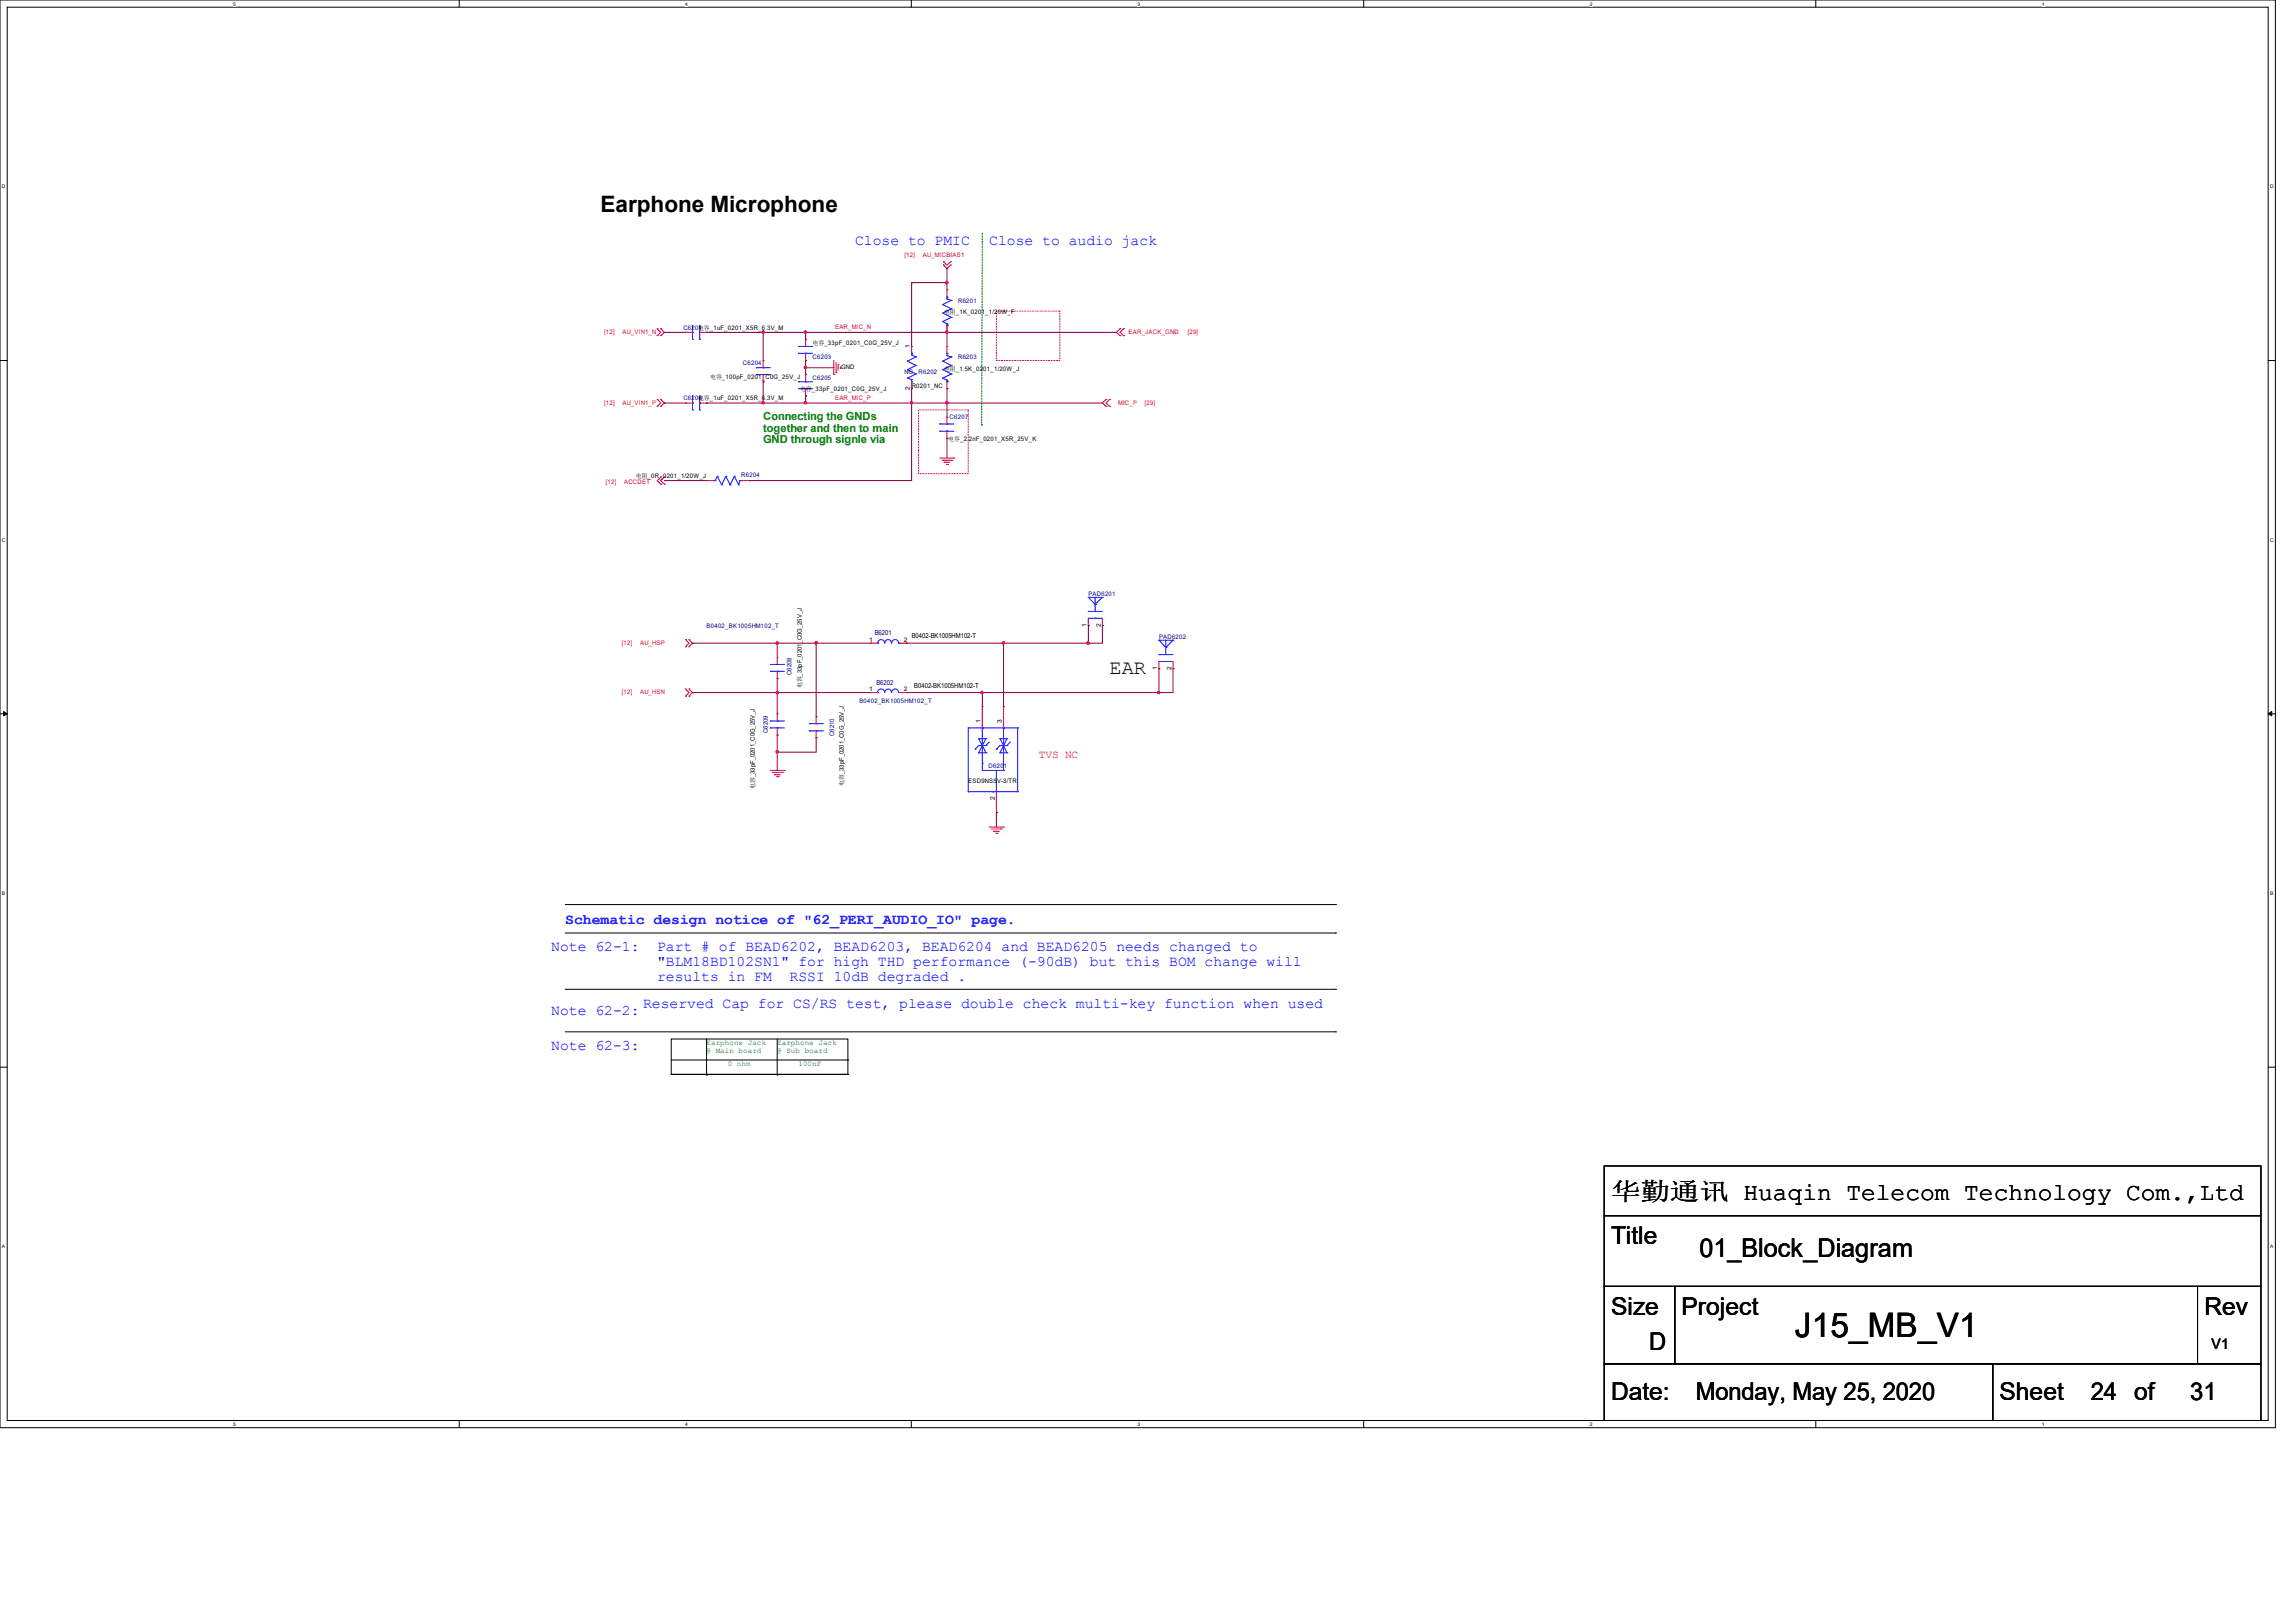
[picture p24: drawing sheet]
<svg xmlns="http://www.w3.org/2000/svg" width="297mm" height="210mm" viewBox="0 0 297 210" stroke-linecap="round" stroke-linejoin="round" font-family="sans-serif">
<defs><g id="words">
<text font-size="4.4" x="232.3" y="173.1">J15_MB_V1</text>
<text font-size="3.3" x="219.9" y="162.6">01_Block_Diagram</text>
<g font-size="3.2">
<text x="208.5" y="155.2">华勤通讯 Huaqin Telecom Technology Com.,Ltd</text>
<text x="208.5" y="161">Title</text>
<text x="208.5" y="170.2">Size</text>
<text x="217.6" y="170.2">Project</text>
<text x="285.3" y="170.2">Rev</text>
<text x="213.4" y="174.8">D</text>
<text x="208.5" y="181.1">Date:</text>
<text x="219.5" y="181.1">Monday, May 25, 2020</text>
<text x="258.8" y="181.1">Sheet</text>
<text x="270.6" y="181.1">24 of</text>
<text x="283.5" y="181.1">31</text>
</g>
<text font-size="2.9" x="77.7" y="27.4">Earphone Microphone</text>
<text font-size="2.6" x="143.6" y="87.2">EAR</text>
<g font-size="1.9" fill="#00f">
<text x="110.7" y="31.7">Close to PMIC</text>
<text x="128" y="31.7">Close to audio jack</text>
<text x="73.2" y="119.6">Schematic design notice of &quot;62_PERI_AUDIO_IO&quot; page.</text>
<text x="71.3" y="123.1">Note 62-1:</text>
<text x="85" y="123.1">Part # of BEAD6202, BEAD6203, BEAD6204 and BEAD6205 needs changed to</text>
<text x="85" y="125">&quot;BLM18BD102SN1&quot; for high THD performance (-90dB) but this BOM change will</text>
<text x="71.3" y="131.4">Note 62-2:</text>
<text x="83.2" y="130.4">Reserved Cap for CS/RS test, please double check multi-key function when used</text>
<text x="85" y="126.9">results in FM</text>
<text x="102.2" y="126.9">RSSI 10dB degraded .</text>
<text x="71.3" y="135.9">Note 62-3:</text>
</g>
<text font-size="1.9" x="286.2" y="174.5">V1</text>
<g font-size="1.4" fill="#008000">
<text x="98.8" y="54.4">Connecting the GNDs</text>
<text x="98.8" y="55.9">together and then to main</text>
<text x="98.8" y="57.4">GND through signle via</text>
</g>
<text font-size="1.4" fill="#f00" x="134.5" y="98.1">TVS NC</text>
<g font-size="1" fill="#008000">
<text x="91.4" y="135.3">Earphone Jack</text>
<text x="91.4" y="136.2">@ Main board</text>
<text x="94.2" y="138">0 ohm</text>
<text x="100.6" y="135.3">Earphone Jack</text>
<text x="100.6" y="136.2">@ Sub board</text>
<text x="103.3" y="138">100nF</text>
</g>
<g font-size=".9" fill="#000080">
<text x="113.2" y="82.2">B6201</text>
<text x="113.4" y="88.6">B6202</text>
</g>
<g font-size=".9">
<text x="118" y="82.6">B0402-BK1005HM102-T</text>
<text x="118.3" y="89">B0402-BK1005HM102-T</text>
</g>
<g font-size=".8" fill="#f00">
<text x="117.1" y="33.3">[12]</text>
<text x="119.4" y="33.3">AU_MICBIAS1</text>
<text x="78.2" y="43.2">[12]</text>
<text x="80.6" y="43.2">AU_VIN1_N</text>
<text x="108.1" y="42.6">EAR_MIC_N</text>
<text x="146.1" y="43.2">EAR_JACK_GND</text>
<text x="153.7" y="43.2">[29]</text>
<text x="78.2" y="52.4">[12]</text>
<text x="80.6" y="52.4">AU_VIN1_P</text>
<text x="108.1" y="51.8">EAR_MIC_P</text>
<text x="144.7" y="52.4">MIC_P</text>
<text x="148.2" y="52.4">[29]</text>
<text x="78.4" y="62.6">[12]</text>
<text x="80.8" y="62.6">ACCDET</text>
<text x="80.5" y="83.4">[12]</text>
<text x="82.9" y="83.4">AU_HSP</text>
<text x="80.5" y="89.8">[12]</text>
<text x="82.9" y="89.8">AU_HSN</text>
</g>
<g font-size=".8">
<text x="122.2" y="40.6">电阻_1K_0201_1/20W_F</text>
<text x="90.3" y="42.7">电容_1uF_0201_X5R_6.3V_M</text>
<text x="105.2" y="44.7">电容_33pF_0201_C0G_25V_J</text>
<text x="108.8" y="47.8">GND</text>
<text x="117.8" y="45.1" transform="rotate(-90 117.8 45.1)">1</text>
<text x="122.2" y="48">电阻_1.5K_0201_1/20W_J</text>
<text x="90.3" y="51.8">电容_1uF_0201_X5R_6.3V_M</text>
<text x="91.9" y="49.1">电容_100pF_0201_C0G_25V_J</text>
<text x="103.5" y="50.6">电容_33pF_0201_C0G_25V_J</text>
<text x="117.8" y="50.5" transform="rotate(-90 117.8 50.5)">2</text>
<text x="118" y="50.2">R0201_NC</text>
<text x="122.7" y="57">电容_2.2nF_0201_X5R_25V_K</text>
<text x="82.3" y="61.8">电阻_0R_0201_1/20W_J</text>
<text x="112.5" y="83">1</text>
<text x="117" y="83">2</text>
<text x="140.6" y="81.1" transform="rotate(-90 140.6 81.1)">1</text>
<text x="142.4" y="81.1" transform="rotate(-90 142.4 81.1)">2</text>
<text x="103.8" y="89.1" transform="rotate(-90 103.8 89.1)">电容_33pF_0201_C0G_25V_J</text>
<text x="112.5" y="89.4">1</text>
<text x="117" y="89.4">2</text>
<text x="149.8" y="86.7" transform="rotate(-90 149.8 86.7)">1</text>
<text x="151.6" y="86.7" transform="rotate(-90 151.6 86.7)">2</text>
<text x="126.9" y="93.6" transform="rotate(-90 126.9 93.6)">1</text>
<text x="129.7" y="93.6" transform="rotate(-90 129.7 93.6)">3</text>
<text x="109.2" y="101.7" transform="rotate(-90 109.2 101.7)">电容_33pF_0201_C0G_25V_J</text>
<text x="125.3" y="101.3">ESD9NS5V-3/TR</text>
<text x="97.7" y="102.1" transform="rotate(-90 97.7 102.1)">电容_33pF_0201_C0G_25V_J</text>
<text x="128.7" y="103.5" transform="rotate(-90 128.7 103.5)">2</text>
</g>
<g font-size=".8" fill="#000080">
<text x="124" y="39.2">R6201</text>
<text x="88.4" y="42.7">C6201</text>
<text x="96.1" y="47.2">C6204</text>
<text x="105.2" y="46.5">C6203</text>
<text x="124" y="46.5">R6203</text>
<text x="88.4" y="51.8">C6206</text>
<text x="105.2" y="49.2">C6205</text>
<text x="117.1" y="48.3">NC</text>
<text x="118.9" y="48.3">R6202</text>
<text x="122.9" y="54.3">C6207</text>
<text x="95.9" y="61.7">R6204</text>
<text x="140.9" y="77.1">PAD6201</text>
<text x="91.4" y="81.2">B0402_BK1005HM102_T</text>
<text x="150" y="82.7">PAD6202</text>
<text x="102.4" y="87.3" transform="rotate(-90 102.4 87.3)">C6208</text>
<text x="99.4" y="94.8" transform="rotate(-90 99.4 94.8)">C6209</text>
<text x="107.9" y="95.2" transform="rotate(-90 107.9 95.2)">C6210</text>
<text x="111.2" y="90.9">B0402_BK1005HM102_T</text>
<text x="127.9" y="99.4">D6201</text>
</g>
<g font-size=".6">
<text x="30.2" y=".7">5</text>
<text x="88.7" y=".7">4</text>
<text x="147.2" y=".7">3</text>
<text x="205.7" y=".7">2</text>
<text x="264.2" y=".7">1</text>
<text x=".3" y="24.4">D</text>
<text x="293.8" y="24.4">D</text>
<text x=".3" y="70.1">C</text>
<text x="293.8" y="70.1">C</text>
<text x=".3" y="115.8">B</text>
<text x="293.8" y="115.8">B</text>
<text x=".3" y="161.5">A</text>
<text x="293.8" y="161.5">A</text>
<text x="30.2" y="184.5">5</text>
<text x="88.7" y="184.5">4</text>
<text x="147.2" y="184.5">3</text>
<text x="205.7" y="184.5">2</text>
<text x="264.2" y="184.5">1</text>
</g>
</g></defs>
<path d="M0 0h294.5v184.7h-294.5zM.9 .9h292.6v182.9h-292.6z" fill="none" stroke="#000" stroke-width=".13"/>
<g fill="#fff">
<path d="M30.2 .1h.3v.7h-.3z"/>
<path d="M30.2 183.9h.3v.8h-.3z"/>
</g>
<path d="M59.4 0v.9M59.4 183.8v.9" fill="none" stroke="#000" stroke-width=".13"/>
<g fill="#fff">
<path d="M88.7 .1h.3v.7h-.3z"/>
<path d="M88.7 183.9h.3v.8h-.3z"/>
</g>
<path d="M117.9 0v.9M117.9 183.8v.9" fill="none" stroke="#000" stroke-width=".13"/>
<g fill="#fff">
<path d="M147.2 .1h.3v.7h-.3z"/>
<path d="M147.2 183.9h.3v.8h-.3z"/>
</g>
<path d="M176.5 0v.9M176.5 183.8v.9" fill="none" stroke="#000" stroke-width=".13"/>
<g fill="#fff">
<path d="M205.7 .1h.4v.7h-.4z"/>
<path d="M205.7 183.9h.4v.8h-.4z"/>
</g>
<path d="M235 0v.9M235 183.8v.9" fill="none" stroke="#000" stroke-width=".13"/>
<g fill="#fff">
<path d="M264.2 .1h.4v.7h-.4z"/>
<path d="M264.2 183.9h.4v.8h-.4z"/>
<path d="M.3 23.8h.4v.7h-.4z"/>
<path d="M293.8 23.8h.5v.7h-.5z"/>
<path d="M.3 69.5h.4v.7h-.4z"/>
<path d="M293.8 69.5h.5v.7h-.5z"/>
</g>
<path d="M0 46.7h.9M293.5 46.7h1" fill="none" stroke="#000" stroke-width=".13"/>
<g fill="#fff">
<path d="M.3 115.2h.4v.8h-.4z"/>
<path d="M293.8 115.2h.4v.8h-.4z"/>
</g>
<path d="M0 92.4h.9M293.5 92.4h1" fill="none" stroke="#000" stroke-width=".13"/>
<path d="M.5 92.1l.4 .3-.4 .2zM293.5 92.4l.5-.3v.5z" fill="#000" stroke="#000" stroke-width=".13"/>
<g fill="#fff">
<path d="M.3 161h.3v.7h-.3z"/>
<path d="M293.8 161h.4v.7h-.4z"/>
</g>
<g fill="none" stroke="#000" stroke-width=".13">
<path d="M73.2 117.1h99.6M172.8 117.1h.1M0 138.1h.9M73.2 128h99.6M73.2 133.5h99.6M73.2 120.7h99.6M86.9 134.5h22.8v4.5h-22.8zM86.9 137.2h22.8M86.9 139h22.8M91.4 139.1h.1M91.4 134.5v4.6M100.6 139.1h.1"/>
<path d="M100.6 134.5v4.6M109.7 137.2h.1M109.7 139h.1M172.8 128h.1M172.8 133.5h.1M172.8 120.7h.1M293.5 138.1h1M207.6 157.3h85v9.2h-85zM207.6 150.9h85v6.4h-85zM207.6 166.5h9.1v10h-9.1zM207.6 176.5h50.3v7.3h-50.3zM216.7 166.5h67.7v10h-67.7z"/>
<path d="M257.9 176.5h34.7v7.3h-34.7zM284.4 166.5h8.2v10h-8.2z"/>
</g>
<path d="M118.9 53h6.4v8.3h-6.4zM128.9 40.3h8.3v6.4h-8.3z" fill="none" stroke="#ff0080" stroke-width=".13"/>
<path d="M127.1 30.2l-.1 24.8M127 55h.1" fill="none" stroke="#008000" stroke-width=".13"/>
<g fill="none" stroke="#f00" stroke-width=".13">
<path d="M122.1 34.3h.1M122.1 33.9h.1M122.1 34.3l.5 .5 .4-.5M122.1 33.9l.5 .4 .4-.4M122.6 37.5h.1M122.6 37.5v.9M123 34.3h.1M123 33.9h.1M85 42.5h.1M85 43.4h.1M85 51.7h.1M85 52.6h.1"/>
<path d="M85 42.5l.5 .5-.5 .4M85 51.7l.5 .5-.5 .4M85.5 43.4h.1M85.5 42.5h.1M85.5 52.6h.1M85.5 51.7h.1M85.5 42.5l.5 .5-.5 .4M85.5 51.7l.5 .5-.5 .4M88.7 52.2h.1M88.7 43h.1M88.7 52.2h.9M88.7 43h.9"/>
<path d="M90.6 52.2h.8M90.6 43h.8M91.4 52.2h.1M91.4 43h.1M98.8 46.7h.1M98.8 49.4h.1M98.8 46.7v.9M98.8 48.5v.9M104.3 43.9h.1M104.3 46.7h.1M104.3 48.5h.1M104.3 51.2h.1"/>
<path d="M104.3 43.9v.9M104.3 45.7v1M104.3 48.5v.9M104.3 50.3v.9M107.9 48.5h.1M107.9 46.7v1.8M108.2 48.2h.1M108.2 46.9v1.3M108.5 47.2h.1M108.5 47.2v.7M108.8 47.7h.1M108.8 47.5v.2"/>
<path d="M118 44.8h.1M118 50.3h.1M118 44.8v.9M118 49.4v.9M121.6 59.3h1.8M121.9 59.6h1.3M122.2 59.8h.1M122.2 59.8h.7M122.6 50.3h.1M122.6 44.8h.1M122.6 43h.1M122.6 54h.1"/>
<path d="M122.6 56.7h.1M122.6 42.1v.9M122.6 44.8v.9M122.6 49.4v.9M122.6 54v.9M122.6 55.8v.9M123.2 59.6h.1M123.4 59.3h.1M143.1 51.7h.1M143.1 52.6h.1M143.1 51.7l-.4 .5 .4 .4M143.6 52.6h.1"/>
<path d="M143.6 51.7h.1M143.6 51.7l-.5 .5 .5 .4M144.9 42.5h.1M144.9 43.4h.1M144.9 42.5l-.4 .5 .4 .4M145.4 43.4h.1M145.4 42.5h.1M145.4 42.5l-.5 .5 .5 .4M85.5 61.7h.1M85.5 62.7h.1M85.5 61.7l-.5 .5 .5 .5M86 61.7h.1"/>
<path d="M86 62.7h.1M86 61.7l-.5 .5 .5 .5M91.4 62.2h.1M91.4 62.2h1M96 62.2h.9M96.9 62.2h.1M122.5 60.1h.1M122.6 60.1h.1M88.7 82.8h.1M88.7 83.7h.1M88.7 89.2h.1M88.7 90.1h.1"/>
<path d="M88.7 82.8l.5 .4-.5 .5M88.7 89.2l.5 .4-.5 .5M89.2 83.7h.1M89.2 82.8h.1M89.2 90.1h.1M89.2 89.2h.1M89.2 82.8l.4 .4-.4 .5M89.2 89.2l.4 .4-.4 .5M99.7 99.7h1.8M99.9 99.9h1.4M100.6 85h.1M100.6 87.8h.1"/>
<path d="M100.6 92.4h.1M100.6 95.1h.1M100.6 85v1M100.6 86.9v.9M100.6 92.4v.9M100.6 94.2v.9M101.3 99.9h.1M101.5 99.7h.1M105.6 92.8h.1M105.6 95.5h.1M105.6 92.8v.8M105.6 94.6v.9"/>
<path d="M112.7 83.2h.1M112.7 89.6h.1M112.7 83.2h.9M112.7 89.6h.9M116.3 83.2h1M116.3 89.6h1M117.3 83.2h.1M117.3 89.6h.1M127.1 91.4h.1M127.1 91.4v2.8M129.9 91.4h.1M129.9 91.4v2.8"/>
<path d="M140.8 80.9h.1M140.8 80v.9M142.7 80.9h.1M142.7 80v.9M150 86.5h.1M150 85.6v.9M151.8 86.5h.1M151.8 85.6v.9M100.2 100.2h.1M100.2 100.2h.8M100.5 100.5h.2M100.7 100.5h.1"/>
<path d="M128 107h1.9M128.3 107.3h1.3M128.6 107.6h.1M128.6 107.6h.7M128.9 107.8h.1M128.9 105.2h.1M128.9 102.4v2.8M129 107.8h.1M129.6 107.3h.1M129.9 107h.1"/>
</g>
<g fill="none" stroke="#00f" stroke-width=".13">
<path d="M122 39.4h.1M122 39.4l1.1 .6M122.6 38.4h.1M122.6 38.7h.1M122.6 38.4v.3M122.6 38.7l.5 .2M123.1 38.9h.1M123.1 40h.1M123.1 38.9l-1.1 .5M123.1 40l-1.1 .5M89.6 52.2h.1M89.6 53h.1"/>
<path d="M89.6 43h.1M89.6 43.9h.1M89.6 42.1v1.8M89.6 51.2v1.8M90.6 53h.1M90.6 52.2h.1M90.6 43.9h.1M90.6 43h.1M90.6 42.1v1.8M90.6 51.2v1.8M97.9 47.6h.1M97.9 48.5h.1"/>
<path d="M97.9 47.6h1.8M97.9 48.5h1.8M98.8 47.6h.1M98.8 48.5h.1M103.3 44.8h.1M103.3 45.7h.1M103.3 49.4h.1M103.3 50.3h.1M103.3 44.8h1.9M103.3 45.7h1.9M103.3 49.4h1.9M103.3 50.3h1.9"/>
<path d="M104.3 44.8h.1M104.3 45.7h.1M104.3 49.4h.1M104.3 50.3h.1M117.4 48.9h.1M117.4 47.8h.1M117.4 46.7h.1M117.4 48.9l.6 .2M117.4 47.8l1.1 .6M117.4 46.7l1.1 .6M118 49.4h.1M118 45.7h.1"/>
<path d="M118 49.1h.1M118 45.9h.1M118 45.7v.2M118 49.1v.3M118 45.9l.5 .3M118.5 48.4h.1M118.5 47.3h.1M118.5 46.2h.1M118.5 48.4l-1.1 .5M118.5 47.3l-1.1 .5M118.5 46.2l-1.1 .5M121.6 54.9h.1"/>
<path d="M121.6 55.8h.1M121.6 54.9h1.8M121.6 55.8h1.8M122 46.7h.1M122 47.8h.1M122 48.9h.1M122 40.5h.1M122 41.6h.1M122 46.7l1.1 .6M122 47.8l1.1 .6M122 48.9l.6 .3M122 40.5l1.1 .6"/>
<path d="M122 41.6l.6 .3M122.6 45.7h.1M122.6 49.4h.1M122.6 46h.1M122.6 49.2h.1M122.6 42.1h.1M122.6 41.9h.1M122.6 54.9h.1M122.6 55.8h.1M122.6 41.9v.2M122.6 45.7v.3M122.6 49.2v.2"/>
<path d="M122.6 46l.5 .2M123.1 46.2h.1M123.1 47.3h.1M123.1 48.4h.1M123.1 41.1h.1M123.1 46.2l-1.1 .5M123.1 47.3l-1.1 .5M123.1 48.4l-1.1 .5M123.1 41.1l-1.1 .5M92.4 62.2h.1M92.5 62.2h.1M92.8 61.6h.1"/>
<path d="M92.8 61.6l.6 1.1M92.8 61.6l-.3 .6M93.4 62.7h.1M93.9 61.6h.1M93.9 61.6l.6 1.1M93.9 61.6l-.5 1.1M94.5 62.7h.1M95 61.6h.1M95 61.6l.6 1.1M95 61.6l-.5 1.1M95.6 62.7h.1M95.8 62.2h.1"/>
<path d="M95.8 62.2h.2M95.8 62.2l-.2 .5M96 62.2h.1M140.8 77.3h.1M140.8 79.1h.1M140.8 77.3h1.9M140.8 77.3l.9 .9M140.8 79.1h1.9M141.7 78.2h.1M141.7 77.3v1.8M142.7 77.3h.1M142.7 77.3l-1 .9"/>
<path d="M99.7 86h.1M99.7 86.9h.1M99.7 93.3h.1M99.7 94.2h.1M99.7 86h1.8M99.7 86.9h1.8M99.7 93.3h1.8M99.7 94.2h1.8M100.6 86h.1M100.6 86.9h.1M100.6 93.3h.1M100.6 94.2h.1"/>
<path d="M104.7 93.6h.1M104.7 94.6h.1M104.7 93.6h1.9M104.7 94.6h1.9M105.6 93.6h.1M105.6 94.6h.1M113.6 83.2h.1M113.6 89.6h.1M114.5 83.2a.44 .44 0 0 0-.5-.4 .44 .44 0 0 0-.4 .4M114.5 89.6a.44 .44 0 0 0-.5-.4 .44 .44 0 0 0-.4 .4M115.4 83.2a.42 .42 0 0 0-.5-.4 .42 .42 0 0 0-.4 .4M115.4 89.6a.42 .42 0 0 0-.5-.4 .42 .42 0 0 0-.4 .4"/>
<path d="M116.3 83.2a.44 .44 0 0 0-.5-.4 .44 .44 0 0 0-.4 .4M116.3 89.6a.44 .44 0 0 0-.5-.4 .44 .44 0 0 0-.4 .4M116.3 83.2h.1M116.3 89.6h.1M125.3 94.2h.1M125.3 94.2h6.4M125.3 94.2v8.2M126.2 96.9h.1M126.7 96.5h.1M126.7 95.6h.1M126.7 97.4h.1M126.7 96.5h.9"/>
<path d="M126.7 96.5l-.5 .4M126.7 95.6h.9M126.7 95.6l.4 .9M126.7 97.4h.9M127.1 94.2h.1M127.1 96.5h.1M127.1 99.7h.1M127.1 98.8h.1M127.1 94.2v5.5M127.1 96.5l.5 .9M127.1 96.5l-.4 .9M127.1 99.7h2.8"/>
<path d="M127.6 96.5h.1M127.6 95.6h.1M127.6 97.4h.1M127.6 95.6l-.5 .9M128 96l-.4 .5M128.9 96.9h.1M128.9 99.7h.1M128.9 99.7v2.7M129.4 96.5h.1M129.4 95.6h.1M129.4 97.4h.1M129.4 96.5h.9"/>
<path d="M129.4 96.5l-.5 .4M129.4 95.6h.9M129.4 95.6l.5 .9M129.4 97.4h.9M129.9 94.2h.1M129.9 96.5h.1M129.9 99.7h.1M129.9 94.2v5.5M129.9 96.5l.4 .9M129.9 96.5l-.5 .9M130.3 96.5h.1M130.3 95.6h.1"/>
<path d="M130.3 97.4h.1M130.3 95.6l-.4 .9M130.8 96l-.5 .5M131.7 94.2h.1M131.7 94.2v8.2M140.8 80h.1M140.8 80h1.9M141.7 80h.1M150 82.8h.1M150 84.7h.1M150 85.6h.1M150 82.8h1.8"/>
<path d="M150 82.8l.9 1M150 84.7h1.8M150 85.6h1.8M150.9 85.6h.1M150.9 83.8h.1M150.9 82.8v1.9M151.8 82.8h.1M151.8 82.8l-.9 1M125.3 102.4h.1M125.3 102.4h6.4M128.5 102.4h.1M131.7 102.4h.1"/>
</g>
<g fill="none" stroke="#800040" stroke-width=".13">
<path d="M118 36.6h.1M118 36.6v8.2M118 36.6h4.6M122.6 34.8h.1M122.6 36.6h.1M122.6 34.8v2.7M86 52.2h.1M86 43h.1M86 52.2h2.7M86 43h2.7M91.4 43h.1M91.4 52.2h.1"/>
<path d="M91.4 52.2h51.3M91.4 43h53.1M98.8 43h.1M98.8 49.4h.1M98.8 52.2h.1M98.8 43v3.7M98.8 49.4v2.8M104.3 46.7h.1M104.3 52.2h.1M104.3 47.6h.1M104.3 51.2h.1M104.3 43h.1"/>
<path d="M104.3 43v.9M104.3 46.7v1.8M104.3 51.2v1M104.3 47.6h3.6M118 52.2h.1M118 50.3h.1M118 50.3v11.9h-21.1M122.6 52.2h.1M122.6 42.1h.1M122.6 43h.1M122.6 50.3h.1M122.6 56.7h.1"/>
<path d="M122.6 42.1v2.7M122.6 50.3v3.7M122.6 56.7v2.6M86 62.2h.1M86 62.2h5.4M96.9 62.2h.1M89.6 89.6h.1M89.6 83.2h.1M89.6 83.2h23.1M89.6 89.6h23.1M100.6 95.1h.1M100.6 97.3h.1"/>
<path d="M100.6 87.8h.1M100.6 89.6h.1M100.6 83.2h.1M100.6 83.2v1.8M100.6 87.8v4.6M100.6 95.1v4.6M105.6 83.2h.1M105.6 95.5h.1M105.6 83.1h.1M105.6 95.5v1.8h-5M105.6 83.1v9.7M117.3 83.2h.1"/>
<path d="M117.3 89.6h.1M127.1 89.6h.1M127.1 89.6v1.8M129.9 83.1h.1M129.9 83.2h.1M129.9 83.1v8.3M140.8 83.2h.1M140.8 80.9h.1M140.8 80.9v2.3M142.7 80.9h.1M142.7 80.9v2.3h-25.4M150 86.5h.1"/>
<path d="M150 89.6h.1M150 86.5v3.1M151.8 86.5h.1M151.8 86.5v3.1h-34.5M128.9 105.2h.1M128.9 105.2v1.8"/>
</g>
<g fill="#f0f" stroke="#f0f" stroke-width=".13">
<circle cx="105.6" cy="83.2" r=".17"/>
<circle cx="129.8" cy="83.2" r=".17"/>
<circle cx="149.9" cy="89.6" r=".17"/>
<circle cx="127.1" cy="89.6" r=".17"/>
<circle cx="140.8" cy="83.2" r=".17"/>
<circle cx="100.6" cy="89.6" r=".17"/>
<circle cx="100.6" cy="97.3" r=".17"/>
<circle cx="100.6" cy="83.2" r=".17"/>
<circle cx="122.5" cy="52.1" r=".17"/>
<circle cx="122.5" cy="36.6" r=".17"/>
<circle cx="104.2" cy="47.5" r=".17"/>
<circle cx="117.9" cy="52.1" r=".17"/>
<circle cx="104.2" cy="52.1" r=".17"/>
<circle cx="122.5" cy="43" r=".17"/>
<circle cx="104.2" cy="43" r=".17"/>
<circle cx="98.8" cy="43" r=".17"/>
<circle cx="98.8" cy="52.1" r=".17"/>
</g>
<use href="#words"/>
</svg>
